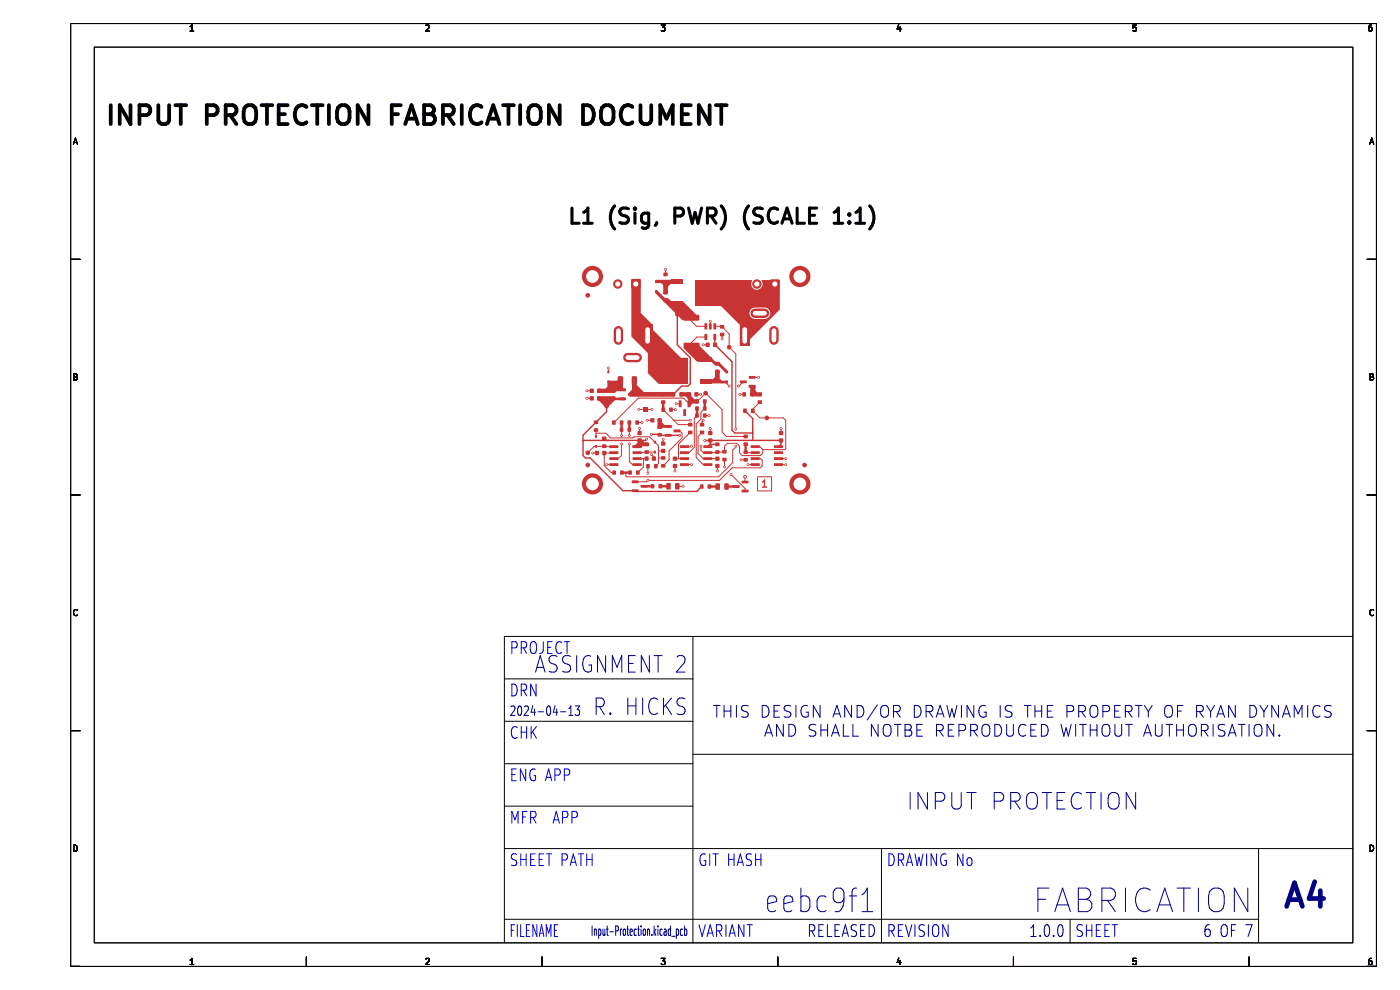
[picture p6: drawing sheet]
<svg xmlns="http://www.w3.org/2000/svg" width="297mm" height="210mm" viewBox="0 0 297 210" stroke-linecap="round" stroke-linejoin="round" font-family="sans-serif">
<defs><g id="words">
<g font-size="6.7" fill="#fff">
<text x="221.9" y="194">FABRICATION</text>
<text x="273" y="192.5">A4</text>
</g>
<g font-size="5.3" fill="#fff">
<text x="22" y="26.5">INPUT PROTECTION FABRICATION DOCUMENT</text>
<text x="163.5" y="194">eebc9f1</text>
</g>
<text font-size="4.7" fill="#fff" x="194.5" y="171.8">INPUT PROTECTION</text>
<text font-size="4.3" fill="#fff" x="121" y="47.5">L1 (Sig, PWR) (SCALE 1:1)</text>
<g font-size="4" fill="#fff">
<text x="117.1" y="143">ASSIGNMENT 2</text>
<text x="126.7" y="152">R. HICKS</text>
</g>
<text font-size="3.3" fill="#fff" x="108.6" y="154.3">THIS DESIGN AND/OR DRAWING IS THE PROPERTY OF RYAN DYNAMICSAND SHALL NOTBE REPRODUCED WITHOUT A</text>
<g font-size="2.7" fill="#fff">
<text x="108" y="138.5">PROJECT</text>
<text x="108" y="147.5">DRN</text>
<text x="108" y="156.5">CHK</text>
<text x="108" y="165.5">ENG APP</text>
<text x="108" y="174.5">MFR APP</text>
<text x="108" y="183.5">SHEET PATH</text>
<text x="148" y="183.5">GIT HASH</text>
<text x="188" y="183.5">DRAWING No</text>
<text x="148" y="198.8">VARIANT</text>
<text x="173.2" y="198.8">RELEASED</text>
<text x="188" y="198.8">REVISION</text>
<text x="218" y="198.8">1.0.0</text>
<text x="228" y="198.8">SHEET</text>
<text x="256.4" y="198.8">6 OF 7</text>
</g>
<g font-size="2" fill="#fff">
<text x="161.6" y="103.4">1</text>
<text x="108" y="152">2024-04-13</text>
<text x="108" y="198.8">FILENAME</text>
</g>
<g font-size="1.7" fill="#fff">
<text x="40" y="6.6">1</text>
<text x="90" y="6.6">2</text>
<text x="140" y="6.6">3</text>
<text x="190" y="6.6">4</text>
<text x="240" y="6.6">5</text>
<text x="290" y="6.6">6</text>
<text x="15.5" y="30.6">A</text>
<text x="290.5" y="30.6">A</text>
<text x="15.5" y="80.6">B</text>
<text x="290.5" y="80.6">B</text>
<text x="15.5" y="130.6">C</text>
<text x="290.5" y="130.6">C</text>
<text x="15.5" y="180.6">D</text>
<text x="290.5" y="180.6">D</text>
<text x="40" y="204.7">1</text>
<text x="90" y="204.7">2</text>
<text x="140" y="204.7">3</text>
<text x="190" y="204.7">4</text>
<text x="240" y="204.7">5</text>
<text x="290" y="204.7">6</text>
</g>
<text font-size="1.3" fill="#fff" x="125.1" y="198.5">Input-Protection.kicad_pcb</text>
</g></defs>
<path d="M161.8 103.3h.8M161.8 102.3l.4-.5v1.5" fill="none" stroke="#c83434" stroke-width=".3"/>
<path d="M160.7 101.1h3v3h-3z" fill="none" stroke="#c83434" stroke-width=".21"/>
<g fill="#c83434">
<path d="M151.8 76.8h.8v.7h-.8z" fill-rule="evenodd"/>
<path d="M151.8 78.5h.8v.6h-.8z" fill-rule="evenodd"/>
<path d="M133.2 90.7h.7v.9h-.7z" fill-rule="evenodd"/>
<path d="M131.5 90.7h.7v.9h-.7z" fill-rule="evenodd"/>
<path d="M129.6 82.5h.9v.7h-.9z" fill-rule="evenodd"/>
<path d="M129.6 84.2h.9v.7h-.9z" fill-rule="evenodd"/>
<path d="M149.8 72.7h.7v.9h-.7z" fill-rule="evenodd"/>
<path d="M151.3 72.7h.8v.9h-.8z" fill-rule="evenodd"/>
<path d="M139.6 88.7h.7v.9h-.7z" fill-rule="evenodd"/>
<path d="M138 88.7h.8v.9h-.8z" fill-rule="evenodd"/>
<path d="M139.5 91.9h.9v.7h-.9z" fill-rule="evenodd"/>
<path d="M139.5 90.2h.9v.7h-.9z" fill-rule="evenodd"/>
<path d="M151.8 98.5h.8v.7h-.8z" fill-rule="evenodd"/>
<path d="M151.8 96.9h.8v.8h-.8z" fill-rule="evenodd"/>
<path d="M126 90.9h.9v.7h-.9z" fill-rule="evenodd"/>
<path d="M126 89.2h.9v.7h-.9z" fill-rule="evenodd"/>
<path d="M140.3 98.5h.8v.6h-.8z" fill-rule="evenodd"/>
<path d="M140.3 96.8h.8v.7h-.8z" fill-rule="evenodd"/>
<path d="M145.8 83.2h.8v.9h-.8z" fill-rule="evenodd"/>
<path d="M147.4 83.2h.7v.9h-.7z" fill-rule="evenodd"/>
<path d="M154 78.6h.4v.6h-.4z" fill-rule="evenodd"/>
<path d="M154 80.7l.4 .1-.1 .5-.3-.1z" fill-rule="evenodd"/>
<path d="M127.8 95.7h.8v.8h-.8z" fill-rule="evenodd"/>
<path d="M126.3 95.7h.7v.8h-.7z" fill-rule="evenodd"/>
<path d="M157.8 97.2h.8v.7h-.8z" fill-rule="evenodd"/>
<path d="M157.8 95.6h.8v.6h-.8z" fill-rule="evenodd"/>
<path d="M142.8 98.5h.8v.7h-.8z" fill-rule="evenodd"/>
<path d="M142.8 96.9h.8v.8h-.8z" fill-rule="evenodd"/>
<path d="M149.2 87.7h.7v.9h-.7z" fill-rule="evenodd"/>
<path d="M147.5 87.7h.7v.9h-.7z" fill-rule="evenodd"/>
<path d="M147.5 84.7h.7v.9h-.7z" fill-rule="evenodd"/>
<path d="M149.2 84.7h.7v.9h-.7z" fill-rule="evenodd"/>
<path d="M144.2 83.2h.7v.9h-.7z" fill-rule="evenodd"/>
<path d="M142.5 83.2h.7v.9h-.7z" fill-rule="evenodd"/>
<path d="M147.5 86.2h.7v.9h-.7z" fill-rule="evenodd"/>
<path d="M149.2 86.2h.7v.9h-.7z" fill-rule="evenodd"/>
<path d="M140.3 95.3h.8v.7h-.8z" fill-rule="evenodd"/>
<path d="M140.3 93.7h.8v.8h-.8z" fill-rule="evenodd"/>
<path d="M141.1 90.2h1.3l.1 .5h-1.4z" fill-rule="evenodd"/>
<path d="M141.1 92.1h1.3l.1 .5h-1.4z" fill-rule="evenodd"/>
<path d="M142.9 91.1h1.4l.1 .5-1.4 .1z" fill-rule="evenodd"/>
<path d="M152.8 70.6h.8v.7h-.8z" fill-rule="evenodd"/>
<path d="M152.8 69h.8v.7h-.8z" fill-rule="evenodd"/>
<path d="M136.4 86.4h1v.9h-1z" fill-rule="evenodd"/>
<path d="M131.4 82.4h1.3l.1 .5-1.4 .1z" fill-rule="evenodd"/>
<path d="M131.4 84.3h1.3l.1 .5-1.4 .1z" fill-rule="evenodd"/>
<path d="M133.2 83.4h1.4l.1 .5h-1.4z" fill-rule="evenodd"/>
<path d="M157.4 103.9h1.3l.1 .5h-1.4z" fill-rule="evenodd"/>
<path d="M157.4 102h1.3l.1 .5h-1.4z" fill-rule="evenodd"/>
<path d="M155.5 103l1.3-.1 .1 .5-1.4 .1z" fill-rule="evenodd"/>
<path d="M136.8 96.9h.8v.8h-.8z" fill-rule="evenodd"/>
<path d="M138.3 96.9h.8v.8h-.8z" fill-rule="evenodd"/>
<path d="M158.9 81.7h1.3l.1 .5h-1.4z" fill-rule="evenodd"/>
<path d="M158.9 79.8h1.3l.1 .5h-1.4z" fill-rule="evenodd"/>
<path d="M157 80.7h1.3l.1 .5-1.4 .1z" fill-rule="evenodd"/>
<path d="M157.8 93.9h.8v.7h-.8z" fill-rule="evenodd"/>
<path d="M157.8 92.2h.8v.7h-.8z" fill-rule="evenodd"/>
<path d="M140.8 61.7h.8v.7h-.8z" fill-rule="evenodd"/>
<path d="M140.8 63.3h.8v.7h-.8z" fill-rule="evenodd"/>
<path d="M127.8 94.3h.8v.7h-.8z" fill-rule="evenodd"/>
<path d="M127.8 92.7h.8v.6h-.8z" fill-rule="evenodd"/>
<path d="M131.2 79.9l.8-.1 .2 .2v1.3l-.2 .3h-.7l-.2-.2z" fill-rule="evenodd"/>
<path d="M134.1 79.9l.8-.1 .2 .2v1.3l-.1 .3h-.7l-.3-.2z" fill-rule="evenodd"/>
<path d="M138.1 102.7h.7v.9h-.7z" fill-rule="evenodd"/>
<path d="M139.7 102.7h.7v.9h-.7z" fill-rule="evenodd"/>
<path d="M153.3 97.1h.8v.7h-.8z" fill-rule="evenodd"/>
<path d="M153.3 95.5h.8v.7h-.8z" fill-rule="evenodd"/>
<path d="M142.5 59.3h2.4v.9h-2.4z" fill-rule="evenodd"/>
<path d="M147.5 59.3h6.1v5.5h-6.1z" fill-rule="evenodd"/>
<path d="M142.5 63.9h2.4v.9h-2.4z" fill-rule="evenodd"/>
<path d="M126.7 84.1h.8v.8h-.8z" fill-rule="evenodd"/>
<path d="M125.2 84.1h.7v.8h-.7z" fill-rule="evenodd"/>
<path d="M157 68.9h2v4.5h-2z" fill-rule="evenodd"/>
</g>
<g fill="#c83434">
<circle cx="124.7" cy="98.6" r=".5"/>
<circle cx="154.7" cy="73.6" r=".5"/>
<circle cx="125.7" cy="102.7" r="2.25"/>
<circle cx="140.7" cy="73.6" r=".5"/>
<circle cx="149.7" cy="83.4" r=".5"/>
<circle cx="143.7" cy="66.7" r=".5"/>
</g>
<path d="M160.2 66.5h2M164.2 70.2v2" fill="none" stroke="#c83434" stroke-width="2"/>
<g fill="#c83434">
<path d="M150.3 93h.8v.8h-.8z" fill-rule="evenodd"/>
<path d="M150.3 91.5h.8v.8h-.8z" fill-rule="evenodd"/>
<path d="M163.4 59.3h1.9v1.9h-1.9z" fill-rule="evenodd"/>
<path d="M144.3 94.5h1.8l.1 .5h-1.9z" fill-rule="evenodd"/>
<path d="M144.3 95.8l1.8-.1 .1 .5-1.9 .1z" fill-rule="evenodd"/>
<path d="M144.3 97h1.8l.1 .5-1.9 .1z" fill-rule="evenodd"/>
<path d="M144.3 98.3h1.8l.1 .5h-1.9z" fill-rule="evenodd"/>
<path d="M149.2 98.3h1.8l.1 .5h-1.8z" fill-rule="evenodd"/>
<path d="M149.2 97h1.8l.1 .5-1.8 .1z" fill-rule="evenodd"/>
<path d="M149.2 95.8l1.8-.1 .1 .5-1.8 .1z" fill-rule="evenodd"/>
<path d="M149.2 94.5h1.8l.1 .5h-1.8z" fill-rule="evenodd"/>
<path d="M140.8 59.5h.8v.7h-.8z" fill-rule="evenodd"/>
<path d="M140.8 57.9h.8v.6h-.8z" fill-rule="evenodd"/>
<path d="M134.1 101.9h1.3l.1 .5-1.4 .1z" fill-rule="evenodd"/>
<path d="M134.1 103.8h1.3l.1 .5-1.4 .1z" fill-rule="evenodd"/>
<path d="M135.9 102.9h1.4l.1 .5h-1.4z" fill-rule="evenodd"/>
<path d="M140.3 85h.8v.6h-.8z" fill-rule="evenodd"/>
<path d="M140.3 83.3h.8v.7h-.8z" fill-rule="evenodd"/>
<path d="M160.8 83.3h.8v.7h-.8z" fill-rule="evenodd"/>
<path d="M160.8 85h.8v.6h-.8z" fill-rule="evenodd"/>
<path d="M142 86.5h.7v.8h-.7z" fill-rule="evenodd"/>
<path d="M140.3 86.5h.7v.8h-.7z" fill-rule="evenodd"/>
<path d="M129.3 94.5h1.8l.1 .5h-1.9z" fill-rule="evenodd"/>
<path d="M129.3 95.8l1.8-.1 .1 .5-1.9 .1z" fill-rule="evenodd"/>
<path d="M129.3 97h1.8l.1 .5-1.9 .1z" fill-rule="evenodd"/>
<path d="M129.3 98.3h1.8l.1 .5h-1.9z" fill-rule="evenodd"/>
<path d="M134.2 98.3h1.8l.1 .5h-1.8z" fill-rule="evenodd"/>
<path d="M134.2 97h1.8l.1 .5-1.8 .1z" fill-rule="evenodd"/>
<path d="M134.2 95.8l1.8-.1 .1 .5-1.8 .1z" fill-rule="evenodd"/>
<path d="M134.2 94.5h1.8l.1 .5h-1.8z" fill-rule="evenodd"/>
<path d="M153.7 102.6l.7-.1 .2 .2v1l-.1 .2h-.6l-.2-.1z" fill-rule="evenodd"/>
<path d="M151.8 102.6l.7-.1 .2 .2v1l-.1 .2h-.6l-.2-.1z" fill-rule="evenodd"/>
<path d="M131.5 89.2h.7v.9h-.7z" fill-rule="evenodd"/>
<path d="M129.9 89.2h.7v.9h-.7z" fill-rule="evenodd"/>
<path d="M128.9 80.7l.4 .1-.1 .5-.4-.1z" fill-rule="evenodd"/>
<path d="M128.9 78.6l.4 .1-.1 .5-.4-.1z" fill-rule="evenodd"/>
<path d="M129.9 99.8h.7v.9h-.7z" fill-rule="evenodd"/>
<path d="M131.6 99.8h.7v.9h-.7z" fill-rule="evenodd"/>
<path d="M138.7 95.6l.5 .1-.1 .5-.4-.1z" fill-rule="evenodd"/>
<path d="M138.7 93.5h.4v.6h-.4z" fill-rule="evenodd"/>
<path d="M145.1 66.9l3.1-.1 .2 .2-.1 .9-.2 .1h-2.9l-.2-.2z" fill-rule="evenodd"/>
<path d="M145.1 72.8l3.1-.1 .2 .3-.1 .8-.2 .1h-2.9l-.2-.2z" fill-rule="evenodd"/>
<path d="M139 61.6h.4v.5h-.4z" fill-rule="evenodd"/>
<path d="M139 59.5h.4v.5h-.4z" fill-rule="evenodd"/>
<path d="M159.3 86.7h.7v.9h-.7z" fill-rule="evenodd"/>
<path d="M157.7 86.7h.7v.9h-.7z" fill-rule="evenodd"/>
<path d="M143.3 102.5h.6l.3 .1v1l-.2 .2-.6 .1-.2-.2z" fill-rule="evenodd"/>
<path d="M141.4 102.5h.7l.2 .1v1l-.1 .2-.6 .1-.3-.2z" fill-rule="evenodd"/>
<path d="M148.5 102.8h.7v.8h-.7z" fill-rule="evenodd"/>
<path d="M150.2 102.8h.7v.8h-.7z" fill-rule="evenodd"/>
<path d="M148.5 91.4h.9v.7h-.9z" fill-rule="evenodd"/>
<path d="M148.5 89.7h.9v.7h-.9z" fill-rule="evenodd"/>
<path d="M136.8 95.6h.8v.6h-.8z" fill-rule="evenodd"/>
<path d="M136.8 93.9h.8v.7h-.8z" fill-rule="evenodd"/>
<path d="M136.4 68.9h2v4.5h-2z" fill-rule="evenodd"/>
</g>
<g fill="#c83434">
<circle cx="169.7" cy="58.6" r="2.25"/>
<circle cx="160.6" cy="60.2" r="1"/>
<circle cx="170.7" cy="98.6" r=".5"/>
<circle cx="124.7" cy="96.1" r=".5"/>
<circle cx="128.7" cy="86.2" r=".5"/>
<circle cx="169.7" cy="102.7" r="2.25"/>
</g>
<path d="M131.2 70.2v2M133.2 75.9h2" fill="none" stroke="#c83434" stroke-width="2"/>
<g fill="#c83434">
<path d="M148.5 80.4h2.4v.9h-2.4z" fill-rule="evenodd"/>
<path d="M139.8 75.9h6.1v5.5h-6.1z" fill-rule="evenodd"/>
<path d="M148.5 75.9h2.4v.9h-2.4z" fill-rule="evenodd"/>
<path d="M146 91.4h.9v.7h-.9z" fill-rule="evenodd"/>
<path d="M146 89.7h.9v.7h-.9z" fill-rule="evenodd"/>
<path d="M165.3 93h.8v.8h-.8z" fill-rule="evenodd"/>
<path d="M165.3 91.5h.8v.8h-.8z" fill-rule="evenodd"/>
<path d="M159.3 94.5h1.8l.1 .5h-1.9z" fill-rule="evenodd"/>
<path d="M159.3 95.8l1.8-.1 .1 .5-1.9 .1z" fill-rule="evenodd"/>
<path d="M159.3 97h1.8l.1 .5-1.9 .1z" fill-rule="evenodd"/>
<path d="M159.3 98.3h1.8l.1 .5h-1.9z" fill-rule="evenodd"/>
<path d="M164.2 98.3h1.8l.1 .5h-1.8z" fill-rule="evenodd"/>
<path d="M164.2 97h1.8l.1 .5-1.8 .1z" fill-rule="evenodd"/>
<path d="M164.2 95.8l1.8-.1 .1 .5-1.8 .1z" fill-rule="evenodd"/>
<path d="M164.2 94.5h1.8l.1 .5h-1.8z" fill-rule="evenodd"/>
<path d="M151.8 95.6h.8v.6h-.8z" fill-rule="evenodd"/>
<path d="M151.8 93.9h.8v.7h-.8z" fill-rule="evenodd"/>
<path d="M133.9 59.3h1.9v1.9h-1.9z" fill-rule="evenodd"/>
<path d="M135.3 93h.8v.8h-.8z" fill-rule="evenodd"/>
<path d="M135.3 91.5h.8v.8h-.8z" fill-rule="evenodd"/>
<path d="M125.2 82.5h.7v.8h-.7z" fill-rule="evenodd"/>
<path d="M126.7 82.5h.8v.8h-.8z" fill-rule="evenodd"/>
<path d="M151.4 68.6h.5l-.1 1.3-.4-.1z" fill-rule="evenodd"/>
<path d="M150.4 68.6h.6l-.1 1.3-.5-.1z" fill-rule="evenodd"/>
<path d="M149.5 68.6h.5l-.1 1.3-.4-.1z" fill-rule="evenodd"/>
<path d="M149.5 70.9h.5l-.1 1.2h-.4z" fill-rule="evenodd"/>
<path d="M151.4 70.9h.5l-.1 1.2h-.4z" fill-rule="evenodd"/>
<path d="M145.9 85h.6l-.1 1.4-.5-.1z" fill-rule="evenodd"/>
<path d="M144 85h.6l-.1 1.4-.5-.1z" fill-rule="evenodd"/>
<path d="M145 86.8l.5 .1-.1 1.4-.4-.1z" fill-rule="evenodd"/>
<path d="M135 99.8h.7v.9h-.7z" fill-rule="evenodd"/>
<path d="M133.3 99.8h.7v.9h-.7z" fill-rule="evenodd"/>
<path d="M137.1 98.5h.7v.8h-.7z" fill-rule="evenodd"/>
<path d="M138.8 98.5h.7v.8h-.7z" fill-rule="evenodd"/>
<path d="M134.8 89.2h.7v.8h-.7z" fill-rule="evenodd"/>
<path d="M133.2 89.2h.7v.8h-.7z" fill-rule="evenodd"/>
<path d="M126.2 94.4h.4v.6h-.4z" fill-rule="evenodd"/>
<path d="M126.2 92.3h.4v.6h-.4z" fill-rule="evenodd"/>
<path d="M157.5 83.2h.7v.9h-.7z" fill-rule="evenodd"/>
<path d="M159.2 83.2h.7v.9h-.7z" fill-rule="evenodd"/>
</g>
<g fill="#c83434">
<circle cx="155.7" cy="65.6" r=".5"/>
<circle cx="162.7" cy="88.6" r=".5"/>
<circle cx="131.1" cy="60.2" r="1"/>
<circle cx="124.7" cy="62.6" r=".5"/>
<circle cx="125.7" cy="58.6" r="2.25"/>
<circle cx="156.1" cy="94.6" r=".3"/>
<circle cx="156.1" cy="91" r=".3"/>
<circle cx="135.5" cy="86.9" r=".3"/>
<circle cx="149.2" cy="73.1" r=".3"/>
<circle cx="135.7" cy="90.9" r=".3"/>
<circle cx="148.6" cy="83.7" r=".3"/>
<circle cx="166.7" cy="97.3" r=".3"/>
<circle cx="146.7" cy="98.6" r=".3"/>
<circle cx="158.7" cy="98.6" r=".3"/>
<circle cx="143.4" cy="85.7" r=".3"/>
<circle cx="150.7" cy="90.9" r=".3"/>
<circle cx="165.7" cy="90.9" r=".3"/>
<circle cx="143.3" cy="86.9" r=".3"/>
<circle cx="156.9" cy="83.7" r=".3"/>
<circle cx="140.7" cy="93.1" r=".3"/>
<circle cx="129.1" cy="78.1" r=".3"/>
<circle cx="128.7" cy="98.6" r=".3"/>
<circle cx="152.2" cy="99.9" r=".3"/>
<circle cx="150.7" cy="68.2" r=".3"/>
<circle cx="150.4" cy="88.1" r=".3"/>
<circle cx="153.2" cy="71.9" r=".3"/>
<circle cx="138.2" cy="96.4" r=".3"/>
<circle cx="138.3" cy="86.9" r=".3"/>
<circle cx="158.1" cy="101.2" r=".4"/>
<circle cx="137.3" cy="89.2" r=".3"/>
<circle cx="157.2" cy="97.5" r=".3"/>
<circle cx="160.9" cy="80.1" r=".3"/>
<circle cx="125.7" cy="96.1" r=".3"/>
<circle cx="124.5" cy="84.5" r=".3"/>
<circle cx="136.2" cy="89.6" r=".3"/>
<circle cx="166.7" cy="98.6" r=".3"/>
<circle cx="144.9" cy="103.1" r=".3"/>
<circle cx="124.5" cy="82.9" r=".3"/>
<circle cx="141.2" cy="57.1" r=".3"/>
<circle cx="143.2" cy="99.9" r=".3"/>
<circle cx="138.2" cy="92.1" r=".3"/>
<circle cx="137.2" cy="93.1" r=".3"/>
<circle cx="144.2" cy="92.4" r=".3"/>
<circle cx="149.5" cy="93.4" r=".3"/>
<circle cx="131.9" cy="92.4" r=".3"/>
<circle cx="131.9" cy="94.1" r=".3"/>
<circle cx="133.5" cy="94.1" r=".3"/>
<circle cx="133.5" cy="92.4" r=".3"/>
<circle cx="146.4" cy="89.2" r=".3"/>
<circle cx="149.2" cy="89.2" r=".3"/>
<circle cx="154.7" cy="81.9" r=".3"/>
<circle cx="156.6" cy="81.9" r=".3"/>
<circle cx="153.7" cy="99" r=".3"/>
<circle cx="155.1" cy="100.6" r=".3"/>
<circle cx="146.7" cy="94.6" r=".3"/>
<circle cx="148.7" cy="94.6" r=".3"/>
<circle cx="137.4" cy="100.4" r=".3"/>
<circle cx="137.4" cy="101.9" r=".3"/>
</g>
<g fill="none" stroke="#c83434" stroke-width=".21">
<path d="M141.2 57.1v1.1M129.1 78v.9M146.7 67.4v.7l1.1 1.1h1.9M149.2 73.2h.9M149.7 71.5h-1.9l-1.1 1.2v.6M150.7 68.1v1.1M151.6 69.2h1.5l1.6 1.6v2.9l1.4 1.3v16M153.2 71v.9M124.5 82.9h1M124.5 84.5h1M125.7 96.1h.9M126.4 91.9h2.1l1 1h4.8l.2-.3h3.3l1.9 2v3.7l-.6 .6"/>
<path d="M126.4 91.2v1.4M128.7 98.6h1.5M130.2 96l-2 .1v2.7l1.5 1.4h.6M130.2 94.7h-4.2l-1.3 1.4M131.9 94.2v2.4l-.7 .7h-1M131.9 91.2v1.2M133.5 94.2v3.7l.7 .7h1M133.5 91.2v1.2M135.2 89.6h1M135.2 97.3h2M135.5 86.8h2.8M135.7 90.9v1"/>
<path d="M136.5 97.3v1.8l-1.2 1.1M137.3 89.1h1.1M137.5 98.9l-.1 1.5M138.2 96.4l.5 .5v.4M138.9 95.9l-3.7 .1M139.7 95.6h1M139.7 97.2h1M140.7 93.1v1M140.7 86.9l2.2 2.2M142.3 86.9h1M142.9 89.1h3.5M142.9 89.1l1 1h2.5"/>
<path d="M143.2 98.8v1.1M143.4 85.7h.9M143.6 91.4h.6l.5 .5v1l-2.8 2.7v2l-1.2 1.2M145.2 98.6h1.5M145.2 97.3h-2M146.2 85.7l-1.2-1.2h-9.6l-5.2 5.1M146.4 91.7l-2.5 2.5v3.1M146.7 94.7h-1.5M147.7 83.6h.9M147.9 85.2l1.8-1.8 3.5 3.5v4.8l.9 .9h4.1M147.9 88.2l-.6 .5v6.2l-1.1 1.1h-1M148.7 94.7v.8l.5 .5 4.4-.1 .1-1.2 .6-.7h2l.6 .7v1.4l.6 .6h3.8l.5-.6v-.7"/>
<path d="M148.9 91.7l-.8 .9v3.6l1.1 1.1h3M149.2 89.1l-.3 .3v.7M149.5 86.6l-.8 .9v1.4l-1 1v7.2l1.5 1.5h1M149.5 88.2h.9M150.7 90.9v1M152.2 98.8v1.1M153.7 97.5v1.6M154.2 81v.4l.5 .5M156.1 94.7v.2l-.7 .6v2.6l-3 3h-19.5l-.1-.1v-.8M156.9 83.6h1M157.2 97.6h1M157.7 81l-1.1 .9"/>
<path d="M158.2 95.9l.1 .1h1.9M158.7 98.6h1.5M159.6 80.1h1.3M160.2 97.3h1.2l.3 .3v1.2l-.4 .5h-6l-2.7 2.6h-15.2l-.3 .3h-2.3M160.2 94.7h1l.6 .7M161.2 85.3l-1.5 1.5v.3l1.5 1.6h5l.5 .4v6l-.2 .3h-4.7M165.2 98.6h1.5M165.2 97.3h1.5M165.7 90.9v1M143.7 103.2h1.2M155.1 100.7l3 2.9v.6M158.1 101.1v1.2"/>
</g>
<path d="M131.9 89.6v1.6M133.5 89.6v1.6M140.7 85.3v1.6M147.9 86.6v1.6M149.5 85.2v1.4M158.2 94.2v1.7M131.9 100.2h1.8M136.6 103.2h1.8M140.1 103.2h1.7M150.5 103.2h1.8M154.1 103.2h2.1" fill="none" stroke="#c83434" stroke-width=".5"/>
<path d="M143.7 66.7v6.5l2.7 2.7v5.5l-.5 .5h-1.3l-1.7 1.7M151.6 71.5v1.6l3.7 3.6v14.5l.6 .7h3.8M128.2 93l.4 .4M128.7 86.1v1.2l-5 5v4.4l.5 .5h1l6.9 6.9h2.7l.1 .2h12.9l1.1-1.1M137.2 93.1l-.3 .3-13.2 .1M138.2 92.1h1.7l.2 .3h4.1M149.5 93.5l16.2-.1v.8l-.5 .5M150.7 94.2h1.5M150.7 94.2l-.5 .5M150.7 93.4v.1M150.7 93.4v.8M158 87.1l1.7 1.7v4.6" fill="none" stroke="#c83434" stroke-width=".3"/>
<g fill="#c83434">
<path d="M147.5 59.5h12.1a1.24 1.24 0 0 0 .1 1.6 1.24 1.24 0 0 0 1.7 0 1.24 1.24 0 0 0 .2-1.6h3.8v6.2l-6.5 6.5v1.1l-1.8 .1-.2-.1v-4.4l-2.5-2.5h4.6a1.21 1.21 0 0 0 1.1 1.3h2.2a1.2 1.2 0 0 0 1.1-1.2 1.2 1.2 0 0 0-1.1-1.2h-2.6l-.5 .5-.2 .6h-4.6l-1.5-1.5h-5.4z" fill-rule="evenodd"/>
<path d="M139.5 88.9l.7-.1 .2 .2v.6l.6 .5 1.3 .1 .2 .5-2.8 .2-.2-.2z" fill-rule="evenodd"/>
<path d="M134 59.2h1.9v7.2l2.5 2.5v1l6 6 1.5 .1v5.4h-6.2l-2.3-2.3v-4.2l-3.5-3.5z" fill-rule="evenodd"/>
<path d="M135.3 93.1h.7l.8 .7 .7 .1 .2 .2v.4l-.2 .2h-1.2l-.3 .3h-1.7l-.1-.4 .5-.2 .6-.6z" fill-rule="evenodd"/>
<path d="M134.1 80h1v1.7l1.5 1.4h6.3l.3 .3v.5l-.3 .2h-9.3l-.3-.2v-.4l.8-.8z" fill-rule="evenodd"/>
<path d="M126.9 84.1h3.4l.4 .2 2 .1 .1 .3-.2 .2h-2.2l-1.4 1.5h-.5l-1.8-1.6v-.5z" fill-rule="evenodd"/>
<path d="M159 81.7h1l.3 .3v.9l.3 .3 .9 .1 .1 .1v.5l-.2 .2h-1.9l-.4-.5v-1.3l-.3-.2z" fill-rule="evenodd"/>
<path d="M148.5 80.5l2.7-.1 .5-.5v-1.3l.2-.1h.5l.3 .2v1.6l.4 .5h1.1l.2 .4-.2 .1h-5.6l-.1-.1z" fill-rule="evenodd"/>
<path d="M139 59.5l.2-.2h5.6l.1 .8-.1 .2h-2.6l-.5 .5v1.4l-.3 .2h-.5l-.2-.2v-1.7l-.4-.5h-1.2z" fill-rule="evenodd"/>
<path d="M139 61.6h.4l1.7 1.7h.6l.8 .7h2.4l2.9 2.8 .4 .1 .1 .9-.3 .1h-3.2l-5.8-5.7z" fill-rule="evenodd"/>
<path d="M145.1 72.8h3.2l.1 .6 3.4 3.3 .7 .1 1.9 1.8v.5h-.4l-1.6-1.5-.7-.1-.8-.8h-3l-2.8-2.7z" fill-rule="evenodd"/>
<path d="M126.8 82.5l1.6-.1 .5-.4v-1.2h1.9l.3-.3 .1-.6h.6l.4 .3v2.1l.5 .2 .1 .3-.2 .1h-1.7l-.5 .5h-3.5l-.2-.3z" fill-rule="evenodd"/>
<path d="M144.2 83.3l.2-.1h1.9l.3 .4v.4l.7 .7 .9 .1v.6l-.2 .2h-1.1l-.5 .7h-.4l-.1-1.8-.4-.4h-1.2l-.2-.3z" fill-rule="evenodd"/>
</g>
<g fill="#fff">
<circle cx="156.1" cy="94.6" r=".15"/>
<circle cx="156.1" cy="91" r=".15"/>
<circle cx="135.5" cy="86.8" r=".15"/>
<circle cx="149.2" cy="73.2" r=".15"/>
<circle cx="135.7" cy="90.9" r=".15"/>
<circle cx="148.6" cy="83.6" r=".15"/>
<circle cx="166.7" cy="97.3" r=".15"/>
<circle cx="146.7" cy="98.6" r=".15"/>
<circle cx="158.7" cy="98.6" r=".15"/>
<circle cx="143.4" cy="85.6" r=".15"/>
<circle cx="150.7" cy="90.9" r=".15"/>
<circle cx="165.7" cy="90.9" r=".15"/>
<circle cx="143.3" cy="86.9" r=".15"/>
<circle cx="156.9" cy="83.6" r=".15"/>
<circle cx="140.7" cy="93.2" r=".15"/>
<circle cx="129.1" cy="78" r=".15"/>
<circle cx="128.7" cy="98.6" r=".15"/>
<circle cx="152.2" cy="99.9" r=".15"/>
<circle cx="150.7" cy="68.1" r=".15"/>
<circle cx="150.4" cy="88.2" r=".15"/>
<circle cx="153.2" cy="71.9" r=".15"/>
<circle cx="138.2" cy="96.4" r=".15"/>
<circle cx="138.3" cy="86.8" r=".15"/>
<circle cx="158.1" cy="101.2" r=".2"/>
<circle cx="137.3" cy="89.1" r=".15"/>
<circle cx="157.2" cy="97.6" r=".15"/>
<circle cx="160.9" cy="80.1" r=".15"/>
<circle cx="125.7" cy="96.1" r=".15"/>
<circle cx="124.5" cy="84.5" r=".15"/>
<circle cx="136.2" cy="89.6" r=".15"/>
<circle cx="166.7" cy="98.6" r=".15"/>
<circle cx="144.9" cy="103.2" r=".15"/>
<circle cx="124.5" cy="82.9" r=".15"/>
<circle cx="141.2" cy="57.2" r=".15"/>
<circle cx="143.2" cy="99.9" r=".15"/>
<circle cx="138.2" cy="92.1" r=".15"/>
<circle cx="137.2" cy="93.2" r=".15"/>
<circle cx="144.2" cy="92.3" r=".15"/>
<circle cx="149.5" cy="93.5" r=".15"/>
<circle cx="131.9" cy="92.4" r=".15"/>
<circle cx="131.9" cy="94.2" r=".15"/>
<circle cx="133.5" cy="94.2" r=".15"/>
<circle cx="133.5" cy="92.4" r=".15"/>
<circle cx="146.4" cy="89.1" r=".15"/>
<circle cx="149.2" cy="89.1" r=".15"/>
<circle cx="154.7" cy="81.9" r=".15"/>
<circle cx="156.6" cy="81.9" r=".15"/>
<circle cx="153.7" cy="99" r=".15"/>
<circle cx="155.1" cy="100.6" r=".15"/>
<circle cx="146.7" cy="94.6" r=".15"/>
<circle cx="148.7" cy="94.6" r=".15"/>
<circle cx="137.4" cy="100.4" r=".15"/>
<circle cx="137.4" cy="101.9" r=".15"/>
<circle cx="125.7" cy="102.7" r="1.35"/>
</g>
<path d="M158 69.9v2.5M160.2 66.5h2M164.2 70.2v2" fill="none" stroke="#fff" stroke-width="1"/>
<g fill="#fff">
<circle cx="169.7" cy="58.7" r="1.35"/>
<circle cx="164.4" cy="60.3" r=".55"/>
<circle cx="160.6" cy="60.3" r=".55"/>
<circle cx="169.7" cy="102.7" r="1.35"/>
</g>
<path d="M131.2 70.2v2M133.2 75.9h2M137.4 69.9v2.5" fill="none" stroke="#fff" stroke-width="1"/>
<g fill="#fff">
<circle cx="134.9" cy="60.3" r=".55"/>
<circle cx="131.1" cy="60.3" r=".55"/>
<circle cx="125.7" cy="58.7" r="1.35"/>
</g>
<g fill="none" stroke="#000" stroke-width=".8">
<path d="M23.5 22.3v4M27.7 22.3v4l-2.3-4v4M29.6 24.4h1.5a1.09 1.09 0 0 0 .8-1 1.09 1.09 0 0 0-.8-1.1h-1.5v4M33.6 22.3v3.3l.2 .3 .5 .4h.8l.6-.4 .2-.3v-3.3M37.2 22.3h2.3M38.3 22.3v4M43.9 24.4h1.5a1.09 1.09 0 0 0 .8-1 1.09 1.09 0 0 0-.8-1.1h-1.5v4M47.9 24.4h1.5a1.09 1.09 0 0 0 .8-1 1.09 1.09 0 0 0-.8-1.1h-1.5v4M48.8 24.4l1.4 1.9M51.9 22.9a1.34 1.34 0 0 1 1.5-.6 1.34 1.34 0 0 1 .9 1.3v1.4a1.33 1.33 0 0 1-1.3 1.4 1.33 1.33 0 0 1-1.3-1.4v-1.4zM55.5 22.3h2.3M56.6 22.3v4"/>
<path d="M59.1 24.2h1.3M61 22.3h-1.9v4h1.9M65 22.7a1.49 1.49 0 0 0-1.7-.2 1.49 1.49 0 0 0-.8 1.5 1.69 1.69 0 0 0 .5 1.8 1.69 1.69 0 0 0 1.8 .3l.2-.2M66.2 22.3h2.2M67.3 22.3v4M69.8 22.3v4M72.1 22.5a1.33 1.33 0 0 1 1.4-.1 1.33 1.33 0 0 1 .7 1.2v1.4a1.34 1.34 0 0 1-1.4 1.4 1.34 1.34 0 0 1-1.3-1.4v-1.4l.2-.7zM78.2 22.3v4l-2.3-4v4M83.1 24.2h1.3M85 22.3h-1.9v4M86 26.3l1.3-4 1.3 4M86.3 25.2h2"/>
<path d="M90 22.3h1.3a.97 .97 0 0 1 .8 1 .97 .97 0 0 1-.8 .9 1.06 1.06 0 0 1 1 1 1.06 1.06 0 0 1-.8 1.1h-1.5zM90 24.2h1.3M94 24.4h1.5a1.09 1.09 0 0 0 .8-1 1.09 1.09 0 0 0-.8-1.1h-1.5v4M94.9 24.4l1.4 1.9M98 22.3v4M102.2 22.7a1.49 1.49 0 0 0-1.8-.2 1.49 1.49 0 0 0-.7 1.5 1.7 1.7 0 0 0 .4 1.8 1.7 1.7 0 0 0 1.9 .3l.2-.2M103.3 26.3l1.3-4 1.4 4M103.7 25.2h1.9M106.7 22.3h2.3M107.9 22.3v4M110.3 22.3v4M112.3 22.9a1.34 1.34 0 0 1 1.5-.6 1.34 1.34 0 0 1 .9 1.3v1.4a1.33 1.33 0 0 1-1.3 1.4 1.33 1.33 0 0 1-1.3-1.4v-1.4z"/>
<path d="M118.7 22.3v4l-2.3-4v4M123.7 22.3h.9a2.18 2.18 0 0 1 1 3.4l-.4 .4-.6 .2h-.9zM127.7 22.9a1.34 1.34 0 0 1 1.5-.6 1.34 1.34 0 0 1 1 1.3v1.4a1.33 1.33 0 0 1-1.4 1.4 1.33 1.33 0 0 1-1.3-1.4v-1.4zM134.2 22.7a1.49 1.49 0 0 0-1.8-.2 1.49 1.49 0 0 0-.7 1.5 1.69 1.69 0 0 0 .4 1.8 1.69 1.69 0 0 0 1.9 .3l.2-.2M135.9 22.3v3.3l.4 .5 .3 .2h.8l.4-.2 .4-.5v-3.3M140.1 26.3v-4l1.3 2.9 1.3-2.9v4M144.6 24.2h1.4M146.5 22.3h-1.9v4h1.9M150.5 22.3v4l-2.2-4v4M151.9 22.3h2.3M153 22.3v4"/>
</g>
<g fill="none" stroke="#000" stroke-width=".65">
<path d="M121.3 44.1v3.3h1.6M123.8 47.4h1.8M123.8 45.1l.3-.2 .6-.8v3.3M130.4 43.7a3.7 3.7 0 0 0 0 4.9M133.3 44.3l-1.2-.2a.78 .78 0 0 0-.6 .8 .78 .78 0 0 0 .6 .8 1.18 1.18 0 0 1 1.2 .7 .82 .82 0 0 1-.6 1l-1.2-.2M134.7 44.1v.3M134.7 45.2v2.2M134.7 44.1l-.1 .2 .1 .1M134.7 44.1l.2 .2-.2 .1M137.6 45.4l-.9-.2-.5 .3-.1 .3v.9l.3 .5 .3 .2 .9-.2M137.6 45.2v2.6a.88 .88 0 0 1-1.4 .5M139.3 47.2l-.3 .6"/>
<path d="M143.2 45.8h1.2a.88 .88 0 0 0 .6-.8 .88 .88 0 0 0-.6-.9h-1.2v3.3M146.1 44.1l.7 3.3 .7-2.3 .6 2.3 .7-3.3M150.1 45.8h1.2a.88 .88 0 0 0 .6-.8 .88 .88 0 0 0-.6-.9h-1.2v3.3M150.8 45.8l1.1 1.6M153 43.7a3.7 3.7 0 0 1 0 4.9M158.8 43.7a3.7 3.7 0 0 0 0 4.9M161.7 44.3l-1.2-.2a.78 .78 0 0 0-.6 .8 .78 .78 0 0 0 .6 .8 1.18 1.18 0 0 1 1.2 .7 .82 .82 0 0 1-.6 1l-1.2-.2M165 44.4a1.2 1.2 0 0 0-1.4-.1 1.2 1.2 0 0 0-.6 1.2 1.37 1.37 0 0 0 .3 1.5 1.37 1.37 0 0 0 1.5 .2l.2-.1M165.9 47.4l1.1-3.3 1 3.3M166.2 46.4h1.5M169.1 44.1v3.3h1.6M171.7 45.7h1.1"/>
<path d="M173.3 44.1h-1.6v3.3h1.6M177 47.4h1.8M177 45.1l.3-.2 .6-.8v3.3M180.2 47.1l.1 .1-.1 .2M180.2 47.1l-.2 .1 .2 .2M180.2 45.4v.3M180.2 47.1v.3M180.2 45.4l.1 .1-.1 .2M180.2 45.4l-.2 .1 .2 .2M181.6 47.4h1.8M181.6 45.1l.3-.2 .6-.8v3.3M184.5 43.7a3.7 3.7 0 0 1 0 4.9"/>
</g>
<g fill="none" stroke="#000" stroke-width=".21">
<path d="M15 5h277v200h-277zM20 10h267v190h-267zM40.3 6.6h.8M40.3 5.7l.4-.4v1.3M90.3 5.4l.5-.1 .3 .4-.8 .9h.8M140.3 5.3h.8l-.4 .5 .3 .1v.6l-.2 .1-.5-.1M190.7 5.2l-.4 1h.9M191 5.7v.9M241 5.3h-.6l-.1 .6h.7v.6l-.2 .1-.5-.1M291 5.3l-.4 .1-.2 .2-.1 .7 .3 .3 .4-.1v-.6l-.4-.1-.3 .2M15.6 30.6l.4-1.3 .4 1.3M15.7 30.2h.6"/>
<path d="M290.6 30.6l.4-1.3 .4 1.3M290.7 30.2h.6M15 55h2M290 55h2M15.7 79.3h.4l.2 .2-.2 .4 .2 .1 .1 .3-.2 .3h-.5zM15.7 79.9h.4M290.7 79.3h.4l.2 .2-.2 .4 .2 .1 .1 .3-.2 .3h-.5zM290.7 79.9h.4M15 105h2M290 105h2M16.4 129.4a.58 .58 0 0 0-.8 .5 .58 .58 0 0 0 .8 .6M147 135v65"/>
<path d="M287 135h-180v65M291.4 129.4a.58 .58 0 0 0-.8 .5 .58 .58 0 0 0 .8 .6M15 155h2M107 153h40M107 144h40M290 155h2M15.7 179.3a.66 .66 0 0 1 .7 .6 .66 .66 0 0 1-.7 .7zM107 162h40M107 171h40M147 160h140M290.7 179.3a.66 .66 0 0 1 .7 .6 .66 .66 0 0 1-.7 .7zM107 180h180"/>
<path d="M107 195h160M187 180v20M227 195v5M267 180v20M15 205h2M40.3 203.7l.4-.4v1.3M40.3 204.6h.8M65 203v2M90.3 203.4l.5-.1 .3 .4-.8 .9h.8M115 203v2M140.3 203.3h.8l-.4 .5 .3 .1v.6l-.2 .1-.5-.1M165 203v2"/>
<path d="M190.7 203.2l-.4 1h.9M191 203.7v.9M215 203v2M241 203.3h-.6l-.1 .6h.7v.6l-.2 .1-.5-.1M265 203v2M290 205h2M291 203.3l-.4 .1-.2 .2-.1 .8 .3 .2 .4-.1v-.6l-.4-.1-.3 .2"/>
</g>
<g fill="none" stroke="#00007f" stroke-width=".21">
<path d="M118.2 139.2l-1.2-.1a.89 .89 0 0 0-.5 .8 .89 .89 0 0 0 .5 .8 1.07 1.07 0 0 1 1.2 1.2l-.2 .3-.4 .4-1.1-.2M121 139.2l-1.1-.1a.89 .89 0 0 0-.6 .8 .89 .89 0 0 0 .6 .8 1.07 1.07 0 0 1 1.1 1.2l-.1 .3-.4 .4-1.2-.2M122.3 139.1v3.5M125.3 139.2a1.01 1.01 0 0 0-1.5 .7 1.95 1.95 0 0 0 .8 2.7l.9-.4v-1.1h-.6M128.5 139.1v3.5l-1.7-3.5v3.5M134.8 139.1h-1.5v3.5h1.5M137.8 139.1v3.5l-1.8-3.5v3.5M138.8 139.1h1.7M139.6 139.1v3.5M143.6 139.4l.4-.3h.8a.99 .99 0 0 1 .4 1.5l-1.7 2h1.8M108.4 149.9l.2-.1h.4l.2 .1v.4l-.9 1.5h.9M110 149.8h.3a1.52 1.52 0 0 1 0 2h-.1a1.64 1.64 0 0 1-.2-2z"/>
<path d="M111.2 149.9l.3-.1h.3l.3 .5-.9 1.5h.9M113 149.7l-.3 1.4h.9M113.4 150.4v1.4M113.6 142.6l1-3.5 1 3.5M113.9 141.6h1.4M114.2 151h1.1M116.2 149.8h.3a1.52 1.52 0 0 1 0 2h-.2a1.64 1.64 0 0 1-.1-2zM117.7 149.7l-.3 1.4h.9M118.1 150.4v1.4M118.9 151h1.1M120.7 151.8h.8M120.7 150.3l.4-.5v2"/>
<path d="M122 149.8h1l-.5 .7 .4 .2v.9l-.2 .2h-.5l-.2-.2M126.5 149.9h1.1a1 1 0 0 0 .6-.9 1 1 0 0 0-.6-.9h-1.1v3.5M127.2 149.9l1 1.7M129.5 151.2l.1 .2-.1 .2M129.5 151.2l-.2 .2 .2 .2M129.5 151.2v.4M129.9 142.6v-3.5l1 2.5 1-2.5v3.5M133.2 148.1v3.5M133.2 149.7h1.7M133.3 140.7h1M134.9 148.1v3.5M136.3 148.1v3.5"/>
<path d="M139.5 148.4a.98 .98 0 0 0-1-.3 .98 .98 0 0 0-.7 .8 1.95 1.95 0 0 0 .8 2.7l.9-.4M140.8 148.1v3.5M141.2 149.6l1.3 2M142.5 148.1l-1.7 2M145.3 148.2l-1.1-.1a.88 .88 0 0 0-.6 .8 .88 .88 0 0 0 .6 .8 1.07 1.07 0 0 1 1.1 1.2l-.3 .5-.2 .2-1.2-.2M151.3 149.6h1.5M152.1 149.6v2.5M153.6 149.6v2.5M153.6 150.8h1.4M155 149.6v2.5M156.2 149.6v2.5M158.7 149.8l-.9-.2a.61 .61 0 0 0-.5 .6 .61 .61 0 0 0 .5 .6 .91 .91 0 0 1 .9 .6 .64 .64 0 0 1-.4 .7l-1-.1"/>
<path d="M161.7 149.6a1.32 1.32 0 0 1 1.4 .9 1.32 1.32 0 0 1-.4 1.5l-1 .1zM162.2 156.2l.9-2.5 .8 2.5M162.5 155.5h1.2M164.2 150.8h.8M165.4 149.6h-1.2v2.5h1.2M166.2 153.7v2.5l-1.5-2.5v2.5M167.4 153.7a1.32 1.32 0 0 1 1.4 .8 1.32 1.32 0 0 1-.5 1.5l-.9 .2zM167.8 149.8l-1-.2a.61 .61 0 0 0-.5 .6 .61 .61 0 0 0 .5 .6 .92 .92 0 0 1 1 .6 .64 .64 0 0 1-.5 .7l-1-.1M168.8 149.6v2.5M171.3 149.8a1.03 1.03 0 0 0-1.1 .1 1.03 1.03 0 0 0-.3 1.2 .94 .94 0 0 0 .5 .9 .94 .94 0 0 0 1.1-.1v-.8h-.5M173.1 153.8l-1-.1a.61 .61 0 0 0-.5 .6 .61 .61 0 0 0 .5 .6 .92 .92 0 0 1 1 .6 .64 .64 0 0 1-.5 .7l-1-.2M174 149.6v2.5l-1.5-2.5v2.5"/>
<path d="M174.1 153.7v2.5M174.1 154.9h1.5M175.6 153.7v2.5M176.4 156.2l.8-2.5 .9 2.5M176.6 155.5h1.2M176.7 152.1l.8-2.5 .9 2.5M176.9 151.4h1.2M178.9 153.7v2.5h1.2M180.6 149.6v2.5l-1.4-2.5v2.5M180.9 153.7v2.5h1.2M181.8 149.6a1.32 1.32 0 0 1 1.4 .9 1.32 1.32 0 0 1-.4 1.5l-1 .1zM186.1 149.5l-2.1 3.2"/>
<path d="M186.3 153.7v2.5l-1.4-2.5v2.5M187.2 149.8a.83 .83 0 0 1 .9-.1 .83 .83 0 0 1 .4 .8v.8a.83 .83 0 0 1-.8 .9 .83 .83 0 0 1-.9-.9v-.8zM187.5 154a.84 .84 0 0 1 .9-.3 .84 .84 0 0 1 .6 .8v.8a.83 .83 0 0 1-.8 .9 .83 .83 0 0 1-.8-.9zM189.6 151h.9a.68 .68 0 0 0 .5-.7 .68 .68 0 0 0-.5-.7h-.9v2.5M189.7 153.7h1.5M190.2 151l.8 1.1M190.5 153.7v2.5M192 153.7h.8a.61 .61 0 0 1 .5 .6 .61 .61 0 0 1-.5 .6 .67 .67 0 0 1 .7 .6 .67 .67 0 0 1-.5 .7h-1zM192 154.9h.8M194 149.6a1.32 1.32 0 0 1 1.4 .9 1.32 1.32 0 0 1-.5 1.5l-.9 .1zM194.5 154.9h.8M195.7 153.7h-1.2v2.5h1.2"/>
<path d="M196.5 151h.9a.68 .68 0 0 0 .5-.7 .68 .68 0 0 0-.5-.7h-.9v2.5M197.1 151l.8 1.1M198.6 152.1l.8-2.5 .9 2.5M198.7 155h.9a.68 .68 0 0 0 .5-.7 .68 .68 0 0 0-.5-.6h-.9v2.5M198.8 151.4h1.2M199.3 155l.8 1.2M200.9 149.6l.6 2.5 .4-1.7 .5 1.7 .6-2.5M201.2 154.9h.8M202.4 153.7h-1.2v2.5h1.2M203.4 155h1a.68 .68 0 0 0 .5-.7 .68 .68 0 0 0-.5-.6h-1v2.5M204 149.6v2.5M205.9 155h1a.68 .68 0 0 0 .5-.7 .68 .68 0 0 0-.5-.6h-1v2.5"/>
<path d="M206.5 155l.9 1.2M206.6 149.6v2.5l-1.4-2.5v2.5M208.4 154a.84 .84 0 0 1 1-.3 .84 .84 0 0 1 .6 .8v.8a.83 .83 0 0 1-.9 .9 .83 .83 0 0 1-.8-.9zM209.1 149.8a1.03 1.03 0 0 0-1.2 .1 1.03 1.03 0 0 0-.2 1.2 .94 .94 0 0 0 .4 .9 .94 .94 0 0 0 1.1-.1v-.8h-.5M211 153.7a1.32 1.32 0 0 1 1.5 .8 1.32 1.32 0 0 1-.5 1.5l-1 .2zM212.2 149.6v2.5M213.6 153.7v2l.4 .5h.5l.5-.5v-2M214.7 149.8l-1-.2a.61 .61 0 0 0-.5 .6 .61 .61 0 0 0 .5 .6 .92 .92 0 0 1 1 .6 .64 .64 0 0 1-.5 .7l-.9-.1M217.3 149.6h1.4M217.6 153.9a1 1 0 0 0-1.2 0 1 1 0 0 0-.3 1.2 .94 .94 0 0 0 .4 1 .94 .94 0 0 0 1.1-.2M218 149.6v2.5M218.7 154.9h.8"/>
<path d="M219.6 150.8h1.4M219.6 149.6v2.5M219.9 153.7h-1.2v2.5h1.2M220.9 153.7a1.32 1.32 0 0 1 1.5 .8 1.32 1.32 0 0 1-.5 1.5l-1 .2zM221 149.6v2.5M222.2 150.8h.8M223.4 149.6h-1.2v2.5h1.2M225.1 153.7l.6 2.5 .5-1.8 .4 1.8 .6-2.5M226.3 151h1a.68 .68 0 0 0 .5-.7 .68 .68 0 0 0-.5-.7h-1v2.5M228.2 153.7v2.5M228.8 151h1a.68 .68 0 0 0 .5-.7 .68 .68 0 0 0-.5-.7h-1v2.5M229 153.7h1.5"/>
<path d="M229.4 151l.9 1.1M229.7 153.7v2.5M231.3 154.9h1.4M231.3 153.7v2.5M231.6 149.8a.83 .83 0 0 1 .9-.1 .83 .83 0 0 1 .4 .8v.8a.83 .83 0 0 1-.8 .9 .83 .83 0 0 1-.9-.9v-.8zM232.7 153.7v2.5M233.9 154a.84 .84 0 0 1 1-.3 .84 .84 0 0 1 .6 .8v.8a.83 .83 0 0 1-.9 .9 .83 .83 0 0 1-.8-.9zM234 151h.9a.68 .68 0 0 0 .5-.7 .68 .68 0 0 0-.5-.7h-.9v2.5M236.5 150.8h.8M236.5 153.7v2l.5 .5 .7-.2 .3-.3v-2M237.7 149.6h-1.2v2.5h1.2M238.7 151h1a.68 .68 0 0 0 .5-.7 .68 .68 0 0 0-.5-.7h-1v2.5"/>
<path d="M238.8 153.7h1.4M239.3 151l.9 1.1M239.5 153.7v2.5M240.9 149.6h1.4M241.6 149.6v2.5M242.6 156.2l.8-2.5 .9 2.5M242.8 149.6l.8 1.4M242.8 155.5h1.2M243.6 151v1.1M244.4 149.6l-.8 1.4M245.1 153.7v2l.5 .5 .7-.2 .2-.3v-2M247.4 153.7h1.4"/>
<path d="M247.4 149.8a.83 .83 0 0 1 .9-.1 .83 .83 0 0 1 .4 .8v.8a.83 .83 0 0 1-.8 .9 .83 .83 0 0 1-.8-.9v-.8zM248.1 153.7v2.5M249.6 154.9h1.4M249.6 153.7v2.5M249.8 150.8h.8M251 149.6h-1.2v2.5M251 153.7v2.5M252.2 154a.84 .84 0 0 1 1-.3 .84 .84 0 0 1 .6 .8v.8a.83 .83 0 0 1-.8 .9 .83 .83 0 0 1-.9-.9zM253.8 151h1a.68 .68 0 0 0 .5-.7 .68 .68 0 0 0-.5-.7h-1v2.5M254.4 151l.9 1.1M254.9 155h.9a.68 .68 0 0 0 .5-.7 .68 .68 0 0 0-.5-.6h-.9v2.5M255.5 155l.8 1.2"/>
<path d="M256 149.6l.8 1.4M256.8 151v1.1M257.4 153.7v2.5M257.7 149.6l-.9 1.4M258.1 152.1l.9-2.5 .8 2.5M258.4 151.4h1.2M259.9 153.8l-1-.1a.61 .61 0 0 0-.5 .6 .61 .61 0 0 0 .5 .6 .92 .92 0 0 1 1 .6 .63 .63 0 0 1-.5 .7l-1-.2M260.6 156.2l.8-2.5 .8 2.5M260.8 155.5h1.2M262.1 149.6v2.5l-1.5-2.5v2.5M262.7 153.7h1.4M263.4 153.7v2.5"/>
<path d="M265 153.7v2.5M265.2 149.6a1.32 1.32 0 0 1 1.4 .9 1.32 1.32 0 0 1-.5 1.5l-.9 .1zM266.2 154a.84 .84 0 0 1 .9-.3 .84 .84 0 0 1 .6 .8v.8a.83 .83 0 0 1-.8 .9 .83 .83 0 0 1-.9-.9zM267.3 149.6l.8 1.4M268.1 151v1.1M269 149.6l-.9 1.4M270.2 153.7v2.5l-1.4-2.5v2.5M271.2 149.6v2.5l-1.4-2.5v2.5M271.4 155.9l.1 .1-.1 .2M271.4 155.9l-.1 .1 .1 .2M271.4 155.9v.3M272.1 152.1l.8-2.5 .8 2.5"/>
<path d="M272.3 151.4h1.2M274.6 152.1v-2.5l.8 1.8 .8-1.8v2.5M277.4 149.6v2.5M280 149.9a1 1 0 0 0-1.2 0 1 1 0 0 0-.3 1.2 .94 .94 0 0 0 .5 .9 .94 .94 0 0 0 1-.1M282.4 149.8l-.9-.2a.61 .61 0 0 0-.5 .6 .61 .61 0 0 0 .5 .6 .92 .92 0 0 1 .9 .6 .64 .64 0 0 1-.5 .7l-.9-.1M193.1 168.1v3.5M196.8 168.1v3.5l-2-3.5v3.5M198.4 170h1.4a.95 .95 0 0 0 .7-1 .95 .95 0 0 0-.7-.9h-1.4v3.5M201.9 168.1v2.9l.4 .5 .3 .1h.7l.3-.1 .3-.5v-2.9M205.1 168.1h2M206.1 168.1v3.5M210.9 170h1.4a.95 .95 0 0 0 .7-1 .95 .95 0 0 0-.7-.9h-1.4v3.5"/>
<path d="M214.4 170h1.4a.95 .95 0 0 0 .7-1 .95 .95 0 0 0-.7-.9h-1.4v3.5M215.3 170l1.1 1.6M218.3 168.3a1.16 1.16 0 0 1 1.2-.1 1.16 1.16 0 0 1 .6 1.1v1.2a1.17 1.17 0 0 1-1.2 1.2 1.17 1.17 0 0 1-1.1-1.2v-1.2l.1-.7zM221.1 168.1h2M222.1 168.1v3.5M224.3 169.8h1.1M225.9 168.1h-1.6v3.5h1.6M229.4 168.5a1.3 1.3 0 0 0-1.5-.2 1.3 1.3 0 0 0-.6 1.3 1.48 1.48 0 0 0 .4 1.6 1.48 1.48 0 0 0 1.6 .3l.1-.2M230.4 168.1h2M231.4 168.1v3.5M233.6 168.1v3.5M235.3 168.6a1.17 1.17 0 0 1 1.3-.5 1.17 1.17 0 0 1 .8 1.2v1.2a1.17 1.17 0 0 1-1.1 1.2 1.17 1.17 0 0 1-1.2-1.2z"/>
<path d="M240.9 168.1v3.5l-2-3.5v3.5M125.6 196.4v2M126.1 197.1v1.3M126.1 197.3l.1-.2 .3 .1v1.2M127 197.2l.3-.1 .2 .4-.1 .8h-.4M127 197.1v2M127.9 197.1l.1 1.2 .2 .1 .1-.2M128.3 197.1v1.3M128.7 197.1h.3M128.8 196.4v1.7l.2 .3M129.4 197.7h.7M130.6 197.5a.59 .59 0 0 0 .6-.4 .59 .59 0 0 0-.2-.7h-.4v2"/>
<path d="M131.6 197.1v1.3M131.9 197.1l-.3 .4M132.3 197.2l.2-.1 .2 .4v.5l-.2 .4-.2-.1-.1-.3zM133 197.1h.4M133.1 196.4v1.7l.3 .3M133.7 197.8l.4-.2-.1-.5-.3 .1v.9l.1 .3 .3-.1M135 197.2l-.3-.1-.2 .4 .1 .8h.4M135.3 197.1h.4M135.4 196.4v1.7l.3 .3M136 196.4v.2M136 197.1v1.3M136.5 197.2l.3-.1 .2 .4v.5l-.2 .4-.3-.1-.1-.3z"/>
<path d="M137.4 197.3l.1-.2 .3 .1v1.2M137.4 197.1v1.3M138.3 198.2v.2M138.8 196.4v2M138.9 197.7l.2 .7M139.1 197.1l-.3 .8M139.6 196.4v.2M139.6 197.1v1.3M140.5 197.2l-.3-.1-.2 .4 .1 .8h.4M140.9 197.2h.4v1.2M141.3 197.6a.43 .43 0 0 0-.4 .3 .43 .43 0 0 0 .3 .5l.1-.1M142.2 197.2l-.2-.1-.2 .4 .1 .8h.3"/>
<path d="M142.2 196.4v2M142.5 198.6h.7M143.5 197.2l.3-.1 .2 .4-.1 .8h-.4M143.5 197.1v2M144.8 197.2l-.3-.1-.2 .4 .1 .8h.4M145.2 197.2l.3-.1 .2 .4-.1 .8h-.4M145.2 196.4v2M162.9 191.7l1.9-.5-.2-.9-.4-.2h-.8l-.4 .2-.1 .5v1.9l.1 .4 .4 .3h.8l.4-.3M166.3 191.7l1.9-.5-.2-.9-.4-.2h-.7l-.4 .2-.2 .5v1.9l.2 .4 .4 .3h.7l.4-.3M169.9 188.4v5M169.9 190.3l.4-.2h.7l.4 .2 .4 .7v1.4l-.4 .7-.4 .3h-.7l-.4-.3M171.7 197.5h.8a.73 .73 0 0 0 .4-.7 .73 .73 0 0 0-.4-.6h-.8v2.5"/>
<path d="M172.2 197.5l.7 1.2M173.7 197.3h.7M174.7 196.2h-1v2.5h1M175.2 190.3l-.3-.2h-.8l-.4 .2-.4 .7v1.4l.4 .7 .4 .3h.8l.3-.3M175.5 196.2v2.5h1M177.1 197.3h.7M178.1 196.2h-1v2.5h1M178.7 198.7l.6-2.5 .7 2.5M178.9 197.9h.9M179 190.5l-.3 .7-.4 .3h-.8l-.4-.3a2.06 2.06 0 0 1 0-2.6l.4-.2h.8l.6 .5a4.9 4.9 0 0 1-.6 4.2l-.4 .3h-.8M180.2 190.1h1.5M181.7 188.4h-.4l-.3 .2-.2 .5v4.3"/>
<path d="M181.7 196.3l-.7-.1-.3 .2-.1 .5a.99 .99 0 0 0 .9 .7l.2 .3-.2 .6-.2 .2-.7-.2M182.6 197.3h.6M182.9 193.4h2.2M182.9 189.8l.7-.7 .4-.7v5M183.5 196.2h-.9v2.5h.9M184.4 196.2h.5a1.49 1.49 0 0 1 0 2.5h-.5zM218.7 198.7h1.1M218.7 196.9l.5-.7v2.5M220.2 190.8h1.7M220.7 198.4v.3M221.8 196.3a.45 .45 0 0 1 .5-.1 .45 .45 0 0 1 .3 .4l.1 1.1a.92 .92 0 0 1-.5 1h-.2a1.94 1.94 0 0 1-.2-2.4zM222.6 188.4h-2.4v5"/>
<path d="M223.5 198.4v.3M223.8 193.4l1.6-5 1.7 5M224.2 192h2.4M224.7 196.3a.45 .45 0 0 1 .5-.1 .45 .45 0 0 1 .2 .4l.1 1.1a.92 .92 0 0 1-.5 1h-.1a1.94 1.94 0 0 1-.2-2.4zM228.8 188.4h1.6a1.21 1.21 0 0 1 1 1.2 1.21 1.21 0 0 1-1 1.2 1.33 1.33 0 0 1 1.3 1.2 1.33 1.33 0 0 1-1 1.4h-1.9zM228.8 190.8h1.6M233.8 191h1.9a1.36 1.36 0 0 0 1-1.3 1.36 1.36 0 0 0-1-1.3h-1.9v5M235 191l1.6 2.4M238.8 188.4v5M244 188.9a1.73 1.73 0 0 0-2.9 .7 3.2 3.2 0 0 0 .8 3.5 1.76 1.76 0 0 0 2.1-.2M245.4 193.4l1.7-5 1.7 5M245.9 192h2.4"/>
<path d="M249.7 188.4h2.9M251.1 188.4v5M254.2 188.4v5M256.6 196.2a.86 .86 0 0 0-1 1l.1 1.2 .3 .3 .6-.2a1.03 1.03 0 0 0 0-1.3l-.6-.1-.4 .5M256.6 189.1a1.68 1.68 0 0 1 1.9-.7 1.68 1.68 0 0 1 1.2 1.7v1.6a1.67 1.67 0 0 1-1.7 1.8 1.67 1.67 0 0 1-1.6-1.8v-1.6zM259.3 196.3l.2-.1 .6 .1a1.84 1.84 0 0 1-.2 2.4l-.6-.2a2.12 2.12 0 0 1 0-2.2zM261.2 197.3h.7M262.2 196.2h-1v2.5M264.3 196.2h1.3l-.8 2.5M264.7 188.4v5l-2.8-5v5"/>
</g>
<path d="M273 192.3l1.6-5 1.7 5M273.4 190.8h2.4M278.9 187l-1.2 3.6h3.1M280.1 188.9v3.4" fill="none" stroke="#00007f" stroke-width="1"/>
<g fill="none" stroke="#00f" stroke-width=".21">
<path d="M108.6 137.4h.7a.73 .73 0 0 0 .4-.6 .73 .73 0 0 0-.4-.7h-.7v2.5M110.6 137.4h.7a.73 .73 0 0 0 .4-.6 .73 .73 0 0 0-.4-.7h-.7v2.5M111.1 137.4l.6 1.2M112.8 136.2l.2-.1 .5 .1a1.85 1.85 0 0 1-.2 2.4l-.5-.1a2.13 2.13 0 0 1 0-2.3zM115.2 136.1v1.8a.68 .68 0 0 1-.7 .7M116.2 137.3h.7M117.1 136.1h-.9v2.5h.9M119.1 136.4a.64 .64 0 0 0-.6-.3 .64 .64 0 0 0-.5 .6l-.1 .8a.94 .94 0 0 0 .9 1.1l.3-.2M119.7 136.1h1.2M120.3 136.1v2.5M108.6 145.1h.5a1.49 1.49 0 0 1 0 2.5h-.5zM109.7 154.4a.64 .64 0 0 0-.7-.3 .64 .64 0 0 0-.4 .6l-.1 .8a.94 .94 0 0 0 .8 1.1l.4-.2"/>
<path d="M110.6 146.4h.7a.73 .73 0 0 0 .4-.6 .73 .73 0 0 0-.4-.7h-.7v2.5M110.6 154.1v2.5M110.6 155.3h1.1M111.1 146.4l.6 1.2M111.7 154.1v2.5M112.7 154.1v2.5M113 155.2l.8 1.4M113.7 145.1v2.5l-1.1-2.5v2.5M113.8 154.1l-1.1 1.4M108.6 174.6v-2.5l.6 1.8 .7-1.8v2.5M108.6 164.3h.6M109.5 163.1h-.9v2.5h.9"/>
<path d="M110.9 173.3h.6M111.5 163.1v2.5l-1.1-2.5v2.5M111.8 172.1h-.9v2.5M112.6 173.4h.7a.73 .73 0 0 0 .4-.6 .73 .73 0 0 0-.4-.7h-.7v2.5M113.1 173.4l.6 1.2M113.5 163.2a.66 .66 0 0 0-1 .5l-.1 .8a.94 .94 0 0 0 .8 1.1l.4-.2v-.9h-.4M115.7 165.6l.7-2.5 .7 2.5M115.9 164.9h1M117.3 174.6l.7-2.5 .7 2.5M117.5 173.9h1M117.7 164.4h.8a.73 .73 0 0 0 .4-.6 .73 .73 0 0 0-.4-.7h-.8v2.5M119.3 173.4h.8a.73 .73 0 0 0 .4-.6 .73 .73 0 0 0-.4-.7h-.8v2.5"/>
<path d="M119.7 164.4h.8a.73 .73 0 0 0 .4-.6 .73 .73 0 0 0-.4-.7h-.8v2.5M121.3 173.4h.8a.73 .73 0 0 0 .4-.6 .73 .73 0 0 0-.4-.7h-.8v2.5M108.5 197.3h.5M109.2 196.2h-.7v2.5M109.6 181.2l-.7-.1-.3 .3-.1 .4a1 1 0 0 0 .9 .7l.2 .4-.2 .6-.2 .1-.7-.1M109.7 196.2v2.5M110.5 196.2v2.5h.7M110.5 181.1v2.5M110.5 182.3h1.1M111.6 181.1v2.5M111.7 197.3h.5M112.4 196.2h-.7v2.5h.7"/>
<path d="M112.6 182.3h.6M113.5 181.1h-.9v2.5h.9M113.9 196.2v2.5l-.9-2.5v2.5M114.4 182.3h.7M114.4 198.7l.5-2.5 .5 2.5M114.5 197.9h.7M115.3 181.1h-.9v2.5h.9M115.9 198.7v-2.5l.5 1.7 .5-1.7v2.5M115.9 181.1h1.2M116.5 181.1v2.5M117.6 197.3h.5M118.3 196.2h-.7v2.5h.7"/>
<path d="M119.2 182.4h.8a.73 .73 0 0 0 .4-.6 .73 .73 0 0 0-.4-.7h-.8v2.5M121 183.6l.6-2.5 .7 2.5M121.1 182.9h1M122.7 181.1h1.1M123.2 181.1v2.5M124.5 182.3h1.1M124.5 181.1v2.5M125.6 181.1v2.5M148.3 196.2l.7 2.5 .6-2.5M149.6 181.2a.66 .66 0 0 0-1 .5l-.1 .8a.94 .94 0 0 0 .8 1.1l.4-.2v-.9h-.4M150 198.7l.7-2.5 .6 2.5M150.2 197.9h.9"/>
<path d="M150.6 181.1v2.5M151.2 181.1h1.2M151.8 181.1v2.5M152 197.5h.8a.73 .73 0 0 0 .4-.7 .73 .73 0 0 0-.4-.6h-.8v2.5M152.5 197.5l.6 1.2M154 196.2v2.5M154.6 182.3h1.1M154.6 181.1v2.5M154.7 198.7l.6-2.5 .7 2.5M154.9 197.9h.9M155.7 181.1v2.5M156.4 183.6l.7-2.5 .6 2.5"/>
<path d="M156.6 182.9h.9M157.8 196.2v2.5l-1.1-2.5v2.5M158.5 196.2h1.1M159.1 196.2v2.5M159.4 181.2l-.7-.1-.3 .3-.1 .4a1 1 0 0 0 .9 .7l.2 .4-.2 .6-.1 .1-.8-.1M160.3 182.3h1.1M160.3 181.1v2.5M161.4 181.1v2.5M188.6 181.1h.5a1.49 1.49 0 0 1 0 2.5h-.5zM188.6 197.5h.7a.73 .73 0 0 0 .4-.7 .73 .73 0 0 0-.4-.6h-.7v2.5M189.1 197.5l.6 1.2M190.6 197.3h.6"/>
<path d="M190.6 182.4h.7a.73 .73 0 0 0 .4-.6 .73 .73 0 0 0-.4-.7h-.7v2.5M191.1 182.4l.6 1.2M191.5 196.2h-.9v2.5h.9M192.1 196.2l.7 2.5 .6-2.5M192.3 183.6l.7-2.5 .6 2.5M192.5 182.9h.9M194.1 196.2v2.5M194.1 181.1l.5 2.5 .4-1.8 .3 1.8 .5-2.5M196.1 196.3l-.8-.1-.2 .2-.1 .5a.99 .99 0 0 0 .9 .7l.2 .3-.2 .6-.2 .2-.7-.2M196.6 181.1v2.5M197 196.2v2.5M198.1 196.3l.2-.1 .6 .1a1.85 1.85 0 0 1-.2 2.4l-.6-.2a2.11 2.11 0 0 1 0-2.2z"/>
<path d="M198.7 181.1v2.5l-1.2-2.5v2.5M200.7 181.2a.66 .66 0 0 0-1.1 .5l-.1 .8a.94 .94 0 0 0 .9 1.1l.4-.2v-.9h-.4M201.1 196.2v2.5l-1.1-2.5v2.5M204.3 181.1v2.5l-1.2-2.5v2.5M205.3 182.1l.2-.1a.55 .55 0 0 1 .7 .4v.7a.52 .52 0 0 1-.5 .5 .52 .52 0 0 1-.6-.5v-.7zM229.6 196.3l-.7-.1-.3 .2-.1 .5a.99 .99 0 0 0 .9 .7l.2 .3-.2 .6-.2 .2-.7-.2M230.5 197.3h1.1M230.5 196.2v2.5M231.6 196.2v2.5M232.6 197.3h.6M233.5 196.2h-.9v2.5h.9M234.4 197.3h.7"/>
<path d="M235.3 196.2h-.9v2.5h.9M235.9 196.2h1.2M236.5 196.2v2.5"/>
</g>
<use href="#words"/>
</svg>
